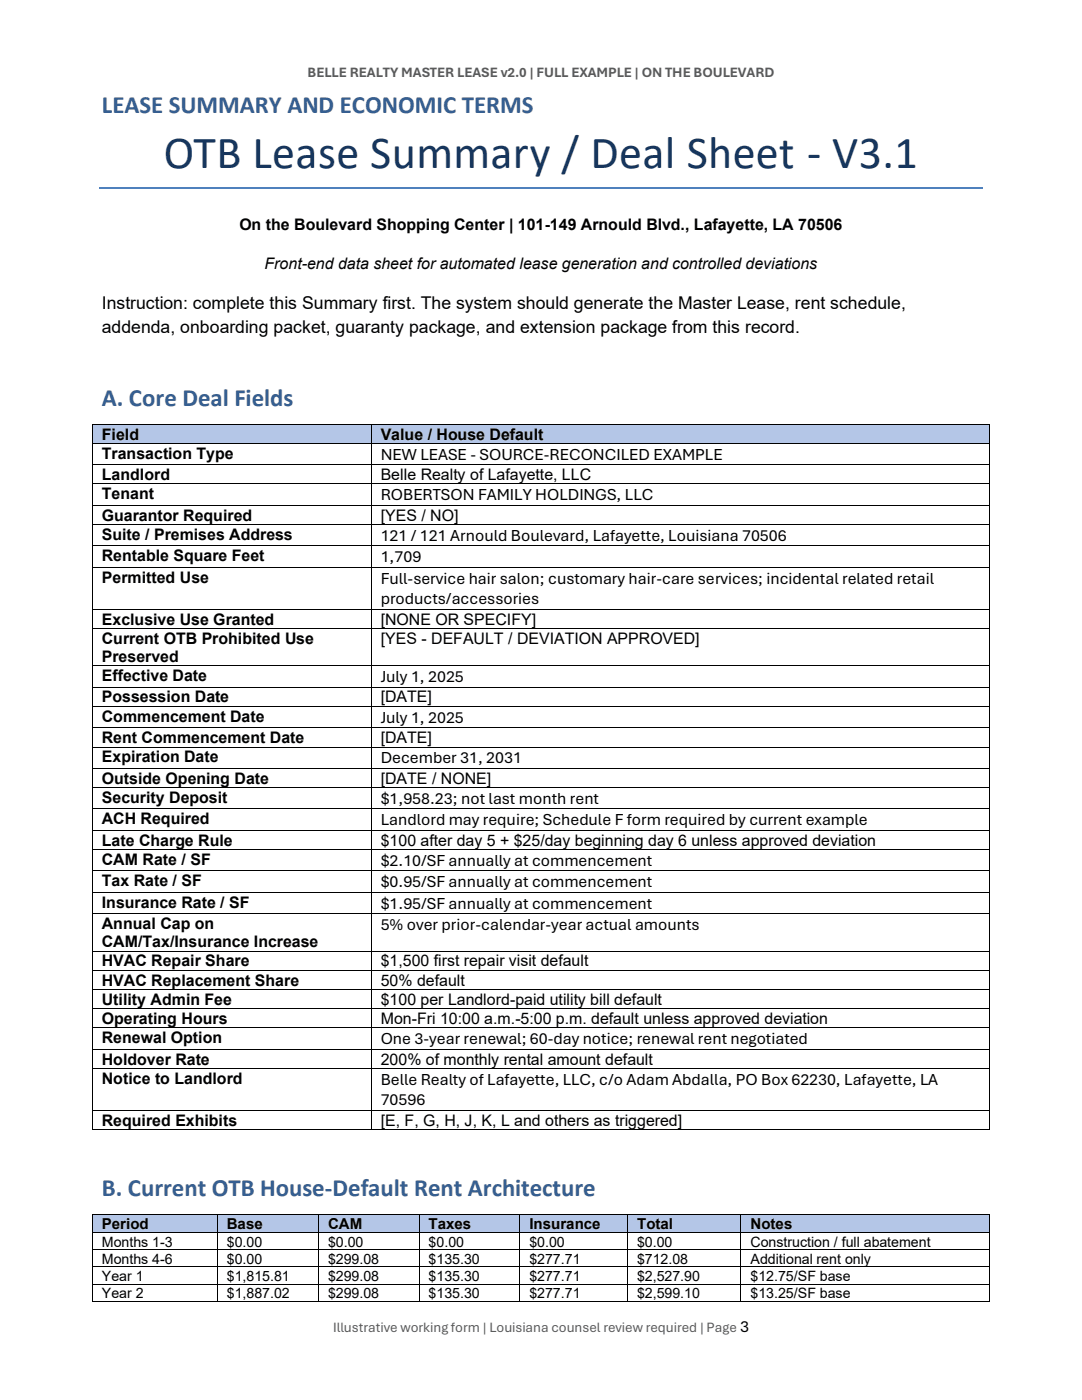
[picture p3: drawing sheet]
<svg xmlns="http://www.w3.org/2000/svg" width="216mm" height="279mm" viewBox="0 0 216 279" stroke-linecap="round" stroke-linejoin="round" font-family="sans-serif">
<defs><g id="words">
<text font-size="9.2" fill="#17365d" x="32.7" y="33.5">OTB Lease Summary / Deal Sheet - V3.1</text>
<g font-size="5" fill="#365f91">
<text x="20.3" y="22.5">LEASE SUMMARY AND ECONOMIC TERMS</text>
<text x="20.3" y="80.9">A. Core Deal Fields</text>
<text x="20.3" y="238.7">B. Current OTB House-Default Rent Architecture</text>
</g>
<g font-size="3.5">
<text x="20.3" y="61.7">Instruction: complete this Summary first. The system should generate the Master Lease, rent schedule,</text>
<text x="20.3" y="66.4">addenda, onboarding packet, guaranty package, and extension package from this record.</text>
</g>
<g font-size="3.3">
<text x="76" y="91.8">NEW LEASE - SOURCE-RECONCILED EXAMPLE</text>
<text x="76" y="99.8">ROBERTSON FAMILY HOLDINGS, LLC</text>
<text x="76" y="107.9">121 / 121 Arnould Boulevard, Lafayette, Louisiana 70506</text>
<text x="76" y="112.2">1,709</text>
<text x="76" y="116.5">Full-service hair salon; customary hair-care services; incidental related retail</text>
<text x="76" y="120.5">products/accessories</text>
<text x="76" y="136.1">July 1, 2025</text>
<text x="76" y="144.2">July 1, 2025</text>
<text x="76" y="152.3">December 31, 2031</text>
<text x="76" y="160.4">$1,958.23; not last month rent</text>
<text x="76" y="164.7">Landlord may require; Schedule F form required by current example</text>
<text x="76" y="172.8">$2.10/SF annually at commencement</text>
<text x="76" y="177.1">$0.95/SF annually at commencement</text>
<text x="76" y="181.3">$1.95/SF annually at commencement</text>
<text x="76" y="185.6">5% over prior-calendar-year actual amounts</text>
<text x="76" y="208.4">One 3-year renewal; 60-day notice; renewal rent negotiated</text>
<text x="76" y="216.5">Belle Realty of Lafayette, LLC, c/o Adam Abdalla, PO Box 62230, Lafayette, LA</text>
<text x="76" y="220.5">70596</text>
<text x="147.7" y="265.8">3</text>
</g>
<g font-size="3.2">
<text x="47.8" y="46">On the Boulevard Shopping Center | 101-149 Arnould Blvd., Lafayette, LA 70506</text>
<text x="52.8" y="53.7">Front-end data sheet for automated lease generation and controlled deviations</text>
<text x="20.3" y="87.7">Field</text>
<text x="76" y="87.7">Value / House Default</text>
<text x="20.3" y="91.5">Transaction Type</text>
<text x="20.3" y="95.8">Landlord</text>
<text x="76" y="95.8">Belle Realty of Lafayette, LLC</text>
<text x="20.3" y="99.6">Tenant</text>
<text x="20.3" y="103.9">Guarantor Required</text>
<text x="20.3" y="107.7">Suite / Premises Address</text>
<text x="76" y="103.9">[YES / NO]</text>
<text x="20.3" y="112">Rentable Square Feet</text>
<text x="20.3" y="116.3">Permitted Use</text>
<text x="20.3" y="124.6">Exclusive Use Granted</text>
<text x="76" y="124.6">[NONE OR SPECIFY]</text>
<text x="20.3" y="128.5">Current OTB Prohibited Use</text>
<text x="76" y="128.5">[YES - DEFAULT / DEVIATION APPROVED]</text>
<text x="20.3" y="132.1">Preserved</text>
<text x="20.3" y="135.9">Effective Date</text>
<text x="20.3" y="140.2">Possession Date</text>
<text x="76" y="140.2">[DATE]</text>
<text x="20.3" y="144">Commencement Date</text>
<text x="20.3" y="148.3">Rent Commencement Date</text>
<text x="76" y="148.3">[DATE]</text>
<text x="20.3" y="152.1">Expiration Date</text>
<text x="20.3" y="156.4">Outside Opening Date</text>
<text x="20.3" y="160.2">Security Deposit</text>
<text x="76" y="156.4">[DATE / NONE]</text>
<text x="20.3" y="164.5">ACH Required</text>
<text x="20.3" y="168.8">Late Charge Rule</text>
<text x="20.3" y="172.6">CAM Rate / SF</text>
<text x="76" y="168.8">$100 after day 5 + $25/day beginning day 6 unless approved deviation</text>
<text x="20.3" y="176.9">Tax Rate / SF</text>
<text x="20.3" y="181.1">Insurance Rate / SF</text>
<text x="20.3" y="185.4">Annual Cap on</text>
<text x="20.3" y="189">CAM/Tax/Insurance Increase</text>
<text x="20.3" y="192.9">HVAC Repair Share</text>
<text x="20.3" y="196.7">HVAC Replacement Share</text>
<text x="76" y="192.9">$1,500 first repair visit default</text>
<text x="76" y="196.7">50% default</text>
<text x="20.3" y="200.5">Utility Admin Fee</text>
<text x="76" y="200.5">$100 per Landlord-paid utility bill default</text>
<text x="20.3" y="204.4">Operating Hours</text>
<text x="20.3" y="208.2">Renewal Option</text>
<text x="76" y="204.4">Mon-Fri 10:00 a.m.-5:00 p.m. default unless approved deviation</text>
<text x="20.3" y="212.5">Holdover Rate</text>
<text x="76" y="212.5">200% of monthly rental amount default</text>
<text x="20.3" y="216.3">Notice to Landlord</text>
<text x="20.3" y="224.7">Required Exhibits</text>
<text x="76" y="224.7">[E, F, G, H, J, K, L and others as triggered]</text>
</g>
<g font-size="3">
<text x="20.3" y="245.3">Period</text>
<text x="45.3" y="245.3">Base</text>
<text x="65.5" y="245.3">CAM</text>
<text x="85.5" y="245.3">Taxes</text>
<text x="105.6" y="245.3">Insurance</text>
<text x="127.1" y="245.3">Total</text>
<text x="149.8" y="245.3">Notes</text>
</g>
<g font-size="2.8" fill="#5a5a5a">
<text x="61.3" y="15.3">BELLE REALTY MASTER LEASE v2.0 | FULL EXAMPLE | ON THE BOULEVARD</text>
<text x="66.5" y="265.8">Illustrative working form | Louisiana counsel review required | Page</text>
</g>
<g font-size="2.8">
<text x="20.3" y="248.8">Months 1-3</text>
<text x="45.3" y="248.8">$0.00</text>
<text x="65.5" y="248.8">$0.00</text>
<text x="85.5" y="248.8">$0.00</text>
<text x="105.6" y="248.8">$0.00</text>
<text x="127.1" y="248.8">$0.00</text>
<text x="149.8" y="248.8">Construction / full abatement</text>
<text x="20.3" y="252.2">Months 4-6</text>
<text x="20.3" y="255.6">Year 1</text>
<text x="45.3" y="252.2">$0.00</text>
<text x="45.3" y="255.6">$1,815.81</text>
<text x="65.5" y="252.2">$299.08</text>
<text x="65.5" y="255.6">$299.08</text>
<text x="85.5" y="252.2">$135.30</text>
<text x="85.5" y="255.6">$135.30</text>
<text x="105.6" y="252.2">$277.71</text>
<text x="105.6" y="255.6">$277.71</text>
<text x="127.1" y="252.2">$712.08</text>
<text x="127.1" y="255.6">$2,527.90</text>
<text x="149.8" y="252.2">Additional rent only</text>
<text x="149.8" y="255.6">$12.75/SF base</text>
<text x="20.3" y="259">Year 2</text>
<text x="45.3" y="259">$1,887.02</text>
<text x="65.5" y="259">$299.08</text>
<text x="85.5" y="259">$135.30</text>
<text x="105.6" y="259">$277.71</text>
<text x="127.1" y="259">$2,599.10</text>
<text x="149.8" y="259">$13.25/SF base</text>
</g>
</g></defs>
<path d="M19.8 37.5h176.3" fill="none" stroke="#4f81bd" stroke-width=".34"/>
<g fill="#b4c6e7">
<path d="M18.5 84.8h55.5v3.6h-55.5z" fill-rule="evenodd"/>
<path d="M20.3 84.8h51.9v3.6h-51.9z" fill-rule="evenodd"/>
<path d="M74.1 84.8h123.3v3.6h-123.3z" fill-rule="evenodd"/>
<path d="M76 84.8h119.6v3.6h-119.6z" fill-rule="evenodd"/>
</g>
<g fill="#000">
<path d="M18.3 84.5h.2v.2h-.2z" fill-rule="evenodd"/>
<path d="M18.3 84.5h.2v.2h-.2z" fill-rule="evenodd"/>
<path d="M18.3 88.4h.2v.2h-.2z" fill-rule="evenodd"/>
<path d="M18.3 92.7h.2v.2h-.2z" fill-rule="evenodd"/>
<path d="M18.3 96.5h.2v.2h-.2z" fill-rule="evenodd"/>
<path d="M74 84.5h.1v.2h-.1z" fill-rule="evenodd"/>
<path d="M74 88.4h.1v.2h-.1z" fill-rule="evenodd"/>
<path d="M74 92.7h.1v.2h-.1z" fill-rule="evenodd"/>
<path d="M74 96.5h.1v.2h-.1z" fill-rule="evenodd"/>
<path d="M197.4 84.5h.2v.2h-.2z" fill-rule="evenodd"/>
<path d="M197.4 84.5h.2v.2h-.2z" fill-rule="evenodd"/>
<path d="M197.4 88.4h.2v.2h-.2z" fill-rule="evenodd"/>
<path d="M197.4 92.7h.2v.2h-.2z" fill-rule="evenodd"/>
<path d="M197.4 96.5h.2v.2h-.2z" fill-rule="evenodd"/>
<path d="M18.3 100.8h.2v.1h-.2z" fill-rule="evenodd"/>
<path d="M18.3 104.6h.2v.2h-.2z" fill-rule="evenodd"/>
<path d="M18.3 108.9h.2v.1h-.2z" fill-rule="evenodd"/>
<path d="M18.3 113.1h.2v.2h-.2z" fill-rule="evenodd"/>
<path d="M74 100.8h.1v.1h-.1z" fill-rule="evenodd"/>
<path d="M74 104.6h.1v.2h-.1z" fill-rule="evenodd"/>
<path d="M74 108.9h.1v.1h-.1z" fill-rule="evenodd"/>
<path d="M74 113.1h.1v.2h-.1z" fill-rule="evenodd"/>
<path d="M197.4 100.8h.2v.1h-.2z" fill-rule="evenodd"/>
<path d="M197.4 104.6h.2v.2h-.2z" fill-rule="evenodd"/>
<path d="M197.4 108.9h.2v.1h-.2z" fill-rule="evenodd"/>
<path d="M197.4 113.1h.2v.2h-.2z" fill-rule="evenodd"/>
<path d="M18.3 121.5h.2v.1h-.2z" fill-rule="evenodd"/>
<path d="M18.3 125.3h.2v.2h-.2z" fill-rule="evenodd"/>
<path d="M18.3 132.8h.2v.1h-.2z" fill-rule="evenodd"/>
<path d="M18.3 137.1h.2v.1h-.2z" fill-rule="evenodd"/>
<path d="M74 121.5h.1v.1h-.1z" fill-rule="evenodd"/>
<path d="M74 125.3h.1v.2h-.1z" fill-rule="evenodd"/>
<path d="M74 132.8h.1v.1h-.1z" fill-rule="evenodd"/>
<path d="M74 137.1h.1v.1h-.1z" fill-rule="evenodd"/>
<path d="M197.4 121.5h.2v.1h-.2z" fill-rule="evenodd"/>
<path d="M197.4 125.3h.2v.2h-.2z" fill-rule="evenodd"/>
<path d="M197.4 132.8h.2v.1h-.2z" fill-rule="evenodd"/>
<path d="M197.4 137.1h.2v.1h-.2z" fill-rule="evenodd"/>
<path d="M18.3 140.9h.2v.2h-.2z" fill-rule="evenodd"/>
<path d="M18.3 145.1h.2v.2h-.2z" fill-rule="evenodd"/>
<path d="M18.3 149h.2v.2h-.2z" fill-rule="evenodd"/>
<path d="M18.3 153.3h.2v.1h-.2z" fill-rule="evenodd"/>
<path d="M18.3 157.1h.2v.2h-.2z" fill-rule="evenodd"/>
<path d="M74 140.9h.1v.2h-.1z" fill-rule="evenodd"/>
<path d="M74 145.1h.1v.2h-.1z" fill-rule="evenodd"/>
<path d="M74 149h.1v.2h-.1z" fill-rule="evenodd"/>
<path d="M74 153.3h.1v.1h-.1z" fill-rule="evenodd"/>
<path d="M74 157.1h.1v.2h-.1z" fill-rule="evenodd"/>
<path d="M197.4 140.9h.2v.2h-.2z" fill-rule="evenodd"/>
<path d="M197.4 145.1h.2v.2h-.2z" fill-rule="evenodd"/>
<path d="M197.4 149h.2v.2h-.2z" fill-rule="evenodd"/>
<path d="M197.4 153.3h.2v.1h-.2z" fill-rule="evenodd"/>
<path d="M197.4 157.1h.2v.2h-.2z" fill-rule="evenodd"/>
<path d="M18.3 161.4h.2v.1h-.2z" fill-rule="evenodd"/>
<path d="M18.3 165.6h.2v.2h-.2z" fill-rule="evenodd"/>
<path d="M18.3 169.4h.2v.2h-.2z" fill-rule="evenodd"/>
<path d="M18.3 173.7h.2v.2h-.2z" fill-rule="evenodd"/>
<path d="M18.3 178h.2v.2h-.2z" fill-rule="evenodd"/>
<path d="M74 161.4h.1v.1h-.1z" fill-rule="evenodd"/>
<path d="M74 165.6h.1v.2h-.1z" fill-rule="evenodd"/>
<path d="M74 169.4h.1v.2h-.1z" fill-rule="evenodd"/>
<path d="M74 173.7h.1v.2h-.1z" fill-rule="evenodd"/>
<path d="M74 178h.1v.2h-.1z" fill-rule="evenodd"/>
<path d="M197.4 161.4h.2v.1h-.2z" fill-rule="evenodd"/>
<path d="M197.4 165.6h.2v.2h-.2z" fill-rule="evenodd"/>
<path d="M197.4 169.4h.2v.2h-.2z" fill-rule="evenodd"/>
<path d="M197.4 173.7h.2v.2h-.2z" fill-rule="evenodd"/>
<path d="M197.4 178h.2v.2h-.2z" fill-rule="evenodd"/>
<path d="M18.3 182.3h.2v.1h-.2z" fill-rule="evenodd"/>
<path d="M18.3 189.7h.2v.2h-.2z" fill-rule="evenodd"/>
<path d="M18.3 193.6h.2v.1h-.2z" fill-rule="evenodd"/>
<path d="M18.3 197.4h.2v.2h-.2z" fill-rule="evenodd"/>
<path d="M74 182.3h.1v.1h-.1z" fill-rule="evenodd"/>
<path d="M74 189.7h.1v.2h-.1z" fill-rule="evenodd"/>
<path d="M74 193.6h.1v.1h-.1z" fill-rule="evenodd"/>
<path d="M74 197.4h.1v.2h-.1z" fill-rule="evenodd"/>
<path d="M197.4 182.3h.2v.1h-.2z" fill-rule="evenodd"/>
<path d="M197.4 189.7h.2v.2h-.2z" fill-rule="evenodd"/>
<path d="M197.4 193.6h.2v.1h-.2z" fill-rule="evenodd"/>
<path d="M197.4 197.4h.2v.2h-.2z" fill-rule="evenodd"/>
<path d="M18.3 201.2h.2v.2h-.2z" fill-rule="evenodd"/>
<path d="M18.3 205.1h.2v.1h-.2z" fill-rule="evenodd"/>
<path d="M18.3 209.3h.2v.2h-.2z" fill-rule="evenodd"/>
<path d="M18.3 213.1h.2v.2h-.2z" fill-rule="evenodd"/>
<path d="M74 201.2h.1v.2h-.1z" fill-rule="evenodd"/>
<path d="M74 205.1h.1v.1h-.1z" fill-rule="evenodd"/>
<path d="M74 209.3h.1v.2h-.1z" fill-rule="evenodd"/>
<path d="M74 213.1h.1v.2h-.1z" fill-rule="evenodd"/>
<path d="M197.4 201.2h.2v.2h-.2z" fill-rule="evenodd"/>
<path d="M197.4 205.1h.2v.1h-.2z" fill-rule="evenodd"/>
<path d="M197.4 209.3h.2v.2h-.2z" fill-rule="evenodd"/>
<path d="M197.4 213.1h.2v.2h-.2z" fill-rule="evenodd"/>
<path d="M18.3 221.5h.2v.2h-.2z" fill-rule="evenodd"/>
<path d="M18.3 225.3h.2v.2h-.2z" fill-rule="evenodd"/>
<path d="M18.3 225.3h.2v.2h-.2z" fill-rule="evenodd"/>
<path d="M74 221.5h.1v.2h-.1z" fill-rule="evenodd"/>
<path d="M74 225.3h.1v.2h-.1z" fill-rule="evenodd"/>
<path d="M197.4 221.5h.2v.2h-.2z" fill-rule="evenodd"/>
<path d="M197.4 225.3h.2v.2h-.2z" fill-rule="evenodd"/>
<path d="M197.4 225.3h.2v.2h-.2z" fill-rule="evenodd"/>
</g>
<g fill="none" stroke="#000" stroke-width=".2">
<path d="M18.4 84.7v3.7M18.4 88.6v4.1M18.4 92.9v3.6M18.4 96.7v4.1M18.5 84.6h55.5M18.5 88.5h55.5M18.5 92.8h55.5M18.5 96.6h55.5M74.1 84.7v3.7M74.1 88.6v4.1M74.1 92.9v3.6M74.1 96.7v4.1"/>
<path d="M74.1 84.6h123.3M74.1 88.5h123.3M74.1 92.8h123.3M74.1 96.6h123.3M197.5 84.7v3.7M197.5 88.6v4.1M197.5 92.9v3.6M197.5 96.7v4.1M18.4 100.9v3.7M18.4 104.8v4.1M18.4 109v4.1M18.4 113.3v8.2"/>
<path d="M18.5 100.9h55.5M18.5 104.7h55.5M18.5 108.9h55.5M18.5 113.2h55.5M74.1 100.9v3.7M74.1 104.8v4.1M74.1 109v4.1M74.1 113.3v8.2M74.1 100.9h123.3M74.1 104.7h123.3M74.1 108.9h123.3M74.1 113.2h123.3"/>
<path d="M197.5 100.9v3.7M197.5 104.8v4.1M197.5 109v4.1M197.5 113.3v8.2M18.4 121.6v3.7M18.4 125.5v7.3M18.4 132.9v4.2M18.4 137.2v3.7M18.5 121.6h55.5M18.5 125.4h55.5M18.5 132.9h55.5M18.5 137.1h55.5"/>
<path d="M74.1 121.6v3.7M74.1 125.5v7.3M74.1 132.9v4.2M74.1 137.2v3.7M74.1 121.6h123.3M74.1 125.4h123.3M74.1 132.9h123.3M74.1 137.1h123.3M197.5 121.6v3.7M197.5 125.5v7.3M197.5 132.9v4.2M197.5 137.2v3.7"/>
<path d="M18.4 141.1v4M18.4 145.3v3.7M18.4 149.2v4.1M18.4 153.4v3.7M18.4 157.3v4.1M18.5 141h55.5M18.5 145.2h55.5M18.5 149.1h55.5M18.5 153.4h55.5M18.5 157.2h55.5M74.1 141.1v4M74.1 145.3v3.7"/>
<path d="M74.1 149.2v4.1M74.1 153.4v3.7M74.1 157.3v4.1M74.1 141h123.3M74.1 145.2h123.3M74.1 149.1h123.3M74.1 153.4h123.3M74.1 157.2h123.3M197.5 141.1v4M197.5 145.3v3.7M197.5 149.2v4.1M197.5 153.4v3.7"/>
<path d="M197.5 157.3v4.1M18.4 161.5v4.1M18.4 165.8v3.6M18.4 169.6v4.1M18.4 173.9v4.1M18.4 178.2v4.1M18.5 161.4h55.5M18.5 165.7h55.5M18.5 169.5h55.5M18.5 173.8h55.5M18.5 178.1h55.5M74.1 161.5v4.1"/>
<path d="M74.1 165.8v3.6M74.1 169.6v4.1M74.1 173.9v4.1M74.1 178.2v4.1M74.1 161.4h123.3M74.1 165.7h123.3M74.1 169.5h123.3M74.1 173.8h123.3M74.1 178.1h123.3M197.5 161.5v4.1M197.5 165.8v3.6M197.5 169.6v4.1"/>
<path d="M197.5 173.9v4.1M197.5 178.2v4.1M18.4 182.4v7.3M18.4 189.9v3.7M18.4 193.7v3.7M18.4 197.6v3.6M18.5 182.4h55.5M18.5 189.8h55.5M18.5 193.7h55.5M18.5 197.5h55.5M74.1 182.4v7.3M74.1 189.9v3.7"/>
<path d="M74.1 193.7v3.7M74.1 197.6v3.6M74.1 182.4h123.3M74.1 189.8h123.3M74.1 193.7h123.3M74.1 197.5h123.3M197.5 182.4v7.3M197.5 189.9v3.7M197.5 193.7v3.7M197.5 197.6v3.6M18.4 201.4v3.7M18.4 205.2v4.1"/>
<path d="M18.4 209.5v3.6M18.4 213.3v8.2M18.5 201.3h55.5M18.5 205.1h55.5M18.5 209.4h55.5M18.5 213.2h55.5M74.1 201.4v3.7M74.1 205.2v4.1M74.1 209.5v3.6M74.1 213.3v8.2M74.1 201.3h123.3M74.1 205.1h123.3"/>
<path d="M74.1 209.4h123.3M74.1 213.2h123.3M197.5 201.4v3.7M197.5 205.2v4.1M197.5 209.5v3.6M197.5 213.3v8.2M18.4 221.7v3.6M18.5 221.6h55.5M18.5 225.4h55.5M74.1 221.7v3.6M74.1 221.6h123.3M74.1 225.4h123.3"/>
<path d="M197.5 221.7v3.6"/>
</g>
<g fill="#b4c6e7">
<path d="M18.5 242.5h24.8v3.4h-24.8z" fill-rule="evenodd"/>
<path d="M20.3 242.5h21.2v3.4h-21.2z" fill-rule="evenodd"/>
<path d="M43.4 242.5h20.1v3.4h-20.1z" fill-rule="evenodd"/>
<path d="M45.3 242.5h16.3v3.4h-16.3z" fill-rule="evenodd"/>
<path d="M63.6 242.5h19.9v3.4h-19.9z" fill-rule="evenodd"/>
<path d="M65.5 242.5h16.2v3.4h-16.2z" fill-rule="evenodd"/>
<path d="M83.8 242.5h19.8v3.4h-19.8z" fill-rule="evenodd"/>
<path d="M85.5 242.5h16.3v3.4h-16.3z" fill-rule="evenodd"/>
<path d="M103.8 242.5h21.3v3.4h-21.3z" fill-rule="evenodd"/>
<path d="M105.6 242.5h17.7v3.4h-17.7z" fill-rule="evenodd"/>
<path d="M125.3 242.5h22.5v3.4h-22.5z" fill-rule="evenodd"/>
<path d="M127.1 242.5h18.8v3.4h-18.8z" fill-rule="evenodd"/>
<path d="M147.9 242.5h49.5v3.4h-49.5z" fill-rule="evenodd"/>
<path d="M149.8 242.5h45.8v3.4h-45.8z" fill-rule="evenodd"/>
</g>
<g fill="#000">
<path d="M18.3 242.3h.2v.2h-.2z" fill-rule="evenodd"/>
<path d="M18.3 242.3h.2v.2h-.2z" fill-rule="evenodd"/>
<path d="M18.3 245.9h.2v.2h-.2z" fill-rule="evenodd"/>
<path d="M18.3 249.4h.2v.1h-.2z" fill-rule="evenodd"/>
<path d="M18.3 252.8h.2v.1h-.2z" fill-rule="evenodd"/>
<path d="M18.3 256.2h.2v.2h-.2z" fill-rule="evenodd"/>
<path d="M18.3 259.6h.2v.2h-.2z" fill-rule="evenodd"/>
<path d="M18.3 259.6h.2v.2h-.2z" fill-rule="evenodd"/>
<path d="M43.3 242.3h.1v.2h-.1z" fill-rule="evenodd"/>
<path d="M43.3 245.9h.1v.2h-.1z" fill-rule="evenodd"/>
<path d="M43.3 249.4h.1v.1h-.1z" fill-rule="evenodd"/>
<path d="M43.3 252.8h.1v.1h-.1z" fill-rule="evenodd"/>
<path d="M43.3 256.2h.1v.2h-.1z" fill-rule="evenodd"/>
<path d="M43.3 259.6h.1v.2h-.1z" fill-rule="evenodd"/>
<path d="M63.5 242.3h.1v.2h-.1z" fill-rule="evenodd"/>
<path d="M63.5 245.9h.1v.2h-.1z" fill-rule="evenodd"/>
<path d="M63.5 249.4h.1v.1h-.1z" fill-rule="evenodd"/>
<path d="M63.5 252.8h.1v.1h-.1z" fill-rule="evenodd"/>
<path d="M63.5 256.2h.1v.2h-.1z" fill-rule="evenodd"/>
<path d="M63.5 259.6h.1v.2h-.1z" fill-rule="evenodd"/>
<path d="M83.5 242.3h.2v.2h-.2z" fill-rule="evenodd"/>
<path d="M83.5 245.9h.2v.2h-.2z" fill-rule="evenodd"/>
<path d="M83.5 249.4h.2v.1h-.2z" fill-rule="evenodd"/>
<path d="M83.5 252.8h.2v.1h-.2z" fill-rule="evenodd"/>
<path d="M83.5 256.2h.2v.2h-.2z" fill-rule="evenodd"/>
<path d="M83.5 259.6h.2v.2h-.2z" fill-rule="evenodd"/>
<path d="M103.6 242.3h.2v.2h-.2z" fill-rule="evenodd"/>
<path d="M103.6 245.9h.2v.2h-.2z" fill-rule="evenodd"/>
<path d="M103.6 249.4h.2v.1h-.2z" fill-rule="evenodd"/>
<path d="M103.6 252.8h.2v.1h-.2z" fill-rule="evenodd"/>
<path d="M103.6 256.2h.2v.2h-.2z" fill-rule="evenodd"/>
<path d="M103.6 259.6h.2v.2h-.2z" fill-rule="evenodd"/>
<path d="M125.1 242.3h.2v.2h-.2z" fill-rule="evenodd"/>
<path d="M125.1 245.9h.2v.2h-.2z" fill-rule="evenodd"/>
<path d="M125.1 249.4h.2v.1h-.2z" fill-rule="evenodd"/>
<path d="M125.1 252.8h.2v.1h-.2z" fill-rule="evenodd"/>
<path d="M125.1 256.2h.2v.2h-.2z" fill-rule="evenodd"/>
<path d="M125.1 259.6h.2v.2h-.2z" fill-rule="evenodd"/>
<path d="M147.8 242.3h.1v.2h-.1z" fill-rule="evenodd"/>
<path d="M147.8 245.9h.1v.2h-.1z" fill-rule="evenodd"/>
<path d="M147.8 249.4h.1v.1h-.1z" fill-rule="evenodd"/>
<path d="M147.8 252.8h.1v.1h-.1z" fill-rule="evenodd"/>
<path d="M147.8 256.2h.1v.2h-.1z" fill-rule="evenodd"/>
<path d="M147.8 259.6h.1v.2h-.1z" fill-rule="evenodd"/>
<path d="M197.4 242.3h.2v.2h-.2z" fill-rule="evenodd"/>
<path d="M197.4 242.3h.2v.2h-.2z" fill-rule="evenodd"/>
<path d="M197.4 245.9h.2v.2h-.2z" fill-rule="evenodd"/>
<path d="M197.4 249.4h.2v.1h-.2z" fill-rule="evenodd"/>
<path d="M197.4 252.8h.2v.1h-.2z" fill-rule="evenodd"/>
<path d="M197.4 256.2h.2v.2h-.2z" fill-rule="evenodd"/>
<path d="M197.4 259.6h.2v.2h-.2z" fill-rule="evenodd"/>
<path d="M197.4 259.6h.2v.2h-.2z" fill-rule="evenodd"/>
</g>
<g fill="none" stroke="#000" stroke-width=".2">
<path d="M18.4 242.5v3.4M18.4 246.1v3.3M18.4 249.5v3.3M18.4 252.9v3.3M18.4 256.4v3.2M18.5 242.4h24.8M18.5 246h24.8M18.5 249.5h24.8M18.5 252.8h24.8M18.5 256.3h24.8M18.5 259.7h24.8M43.4 242.5v3.4"/>
<path d="M43.4 246.1v3.3M43.4 249.5v3.3M43.4 252.9v3.3M43.4 256.4v3.2M43.4 242.4h20.1M43.4 246h20.1M43.4 249.5h20.1M43.4 252.8h20.1M43.4 256.3h20.1M43.4 259.7h20.1M63.5 242.5v3.4M63.5 246.1v3.3"/>
<path d="M63.5 249.5v3.3M63.5 252.9v3.3M63.5 256.4v3.2M63.6 242.4h19.9M63.6 246h19.9M63.6 249.5h19.9M63.6 252.8h19.9M63.6 256.3h19.9M63.6 259.7h19.9M83.6 242.5v3.4M83.6 246.1v3.3M83.6 249.5v3.3"/>
<path d="M83.6 252.9v3.3M83.6 256.4v3.2M83.7 242.4h19.9M83.7 246h19.9M83.7 249.5h19.9M83.7 252.8h19.9M83.7 256.3h19.9M83.7 259.7h19.9M103.7 242.5v3.4M103.7 246.1v3.3M103.7 249.5v3.3M103.7 252.9v3.3"/>
<path d="M103.7 256.4v3.2M103.8 242.4h21.3M103.8 246h21.3M103.8 249.5h21.3M103.8 252.8h21.3M103.8 256.3h21.3M103.8 259.7h21.3M125.2 242.5v3.4M125.2 246.1v3.3M125.2 249.5v3.3M125.2 252.9v3.3M125.2 256.4v3.2"/>
<path d="M125.3 242.4h22.5M125.3 246h22.5M125.3 249.5h22.5M125.3 252.8h22.5M125.3 256.3h22.5M125.3 259.7h22.5M147.9 242.5v3.4M147.9 246.1v3.3M147.9 249.5v3.3M147.9 252.9v3.3M147.9 256.4v3.2M147.9 242.4h49.5"/>
<path d="M147.9 246h49.5M147.9 249.5h49.5M147.9 252.8h49.5M147.9 256.3h49.5M147.9 259.7h49.5M197.5 242.5v3.4M197.5 246.1v3.3M197.5 249.5v3.3M197.5 252.9v3.3M197.5 256.4v3.2"/>
</g>
<use href="#words"/>
</svg>
